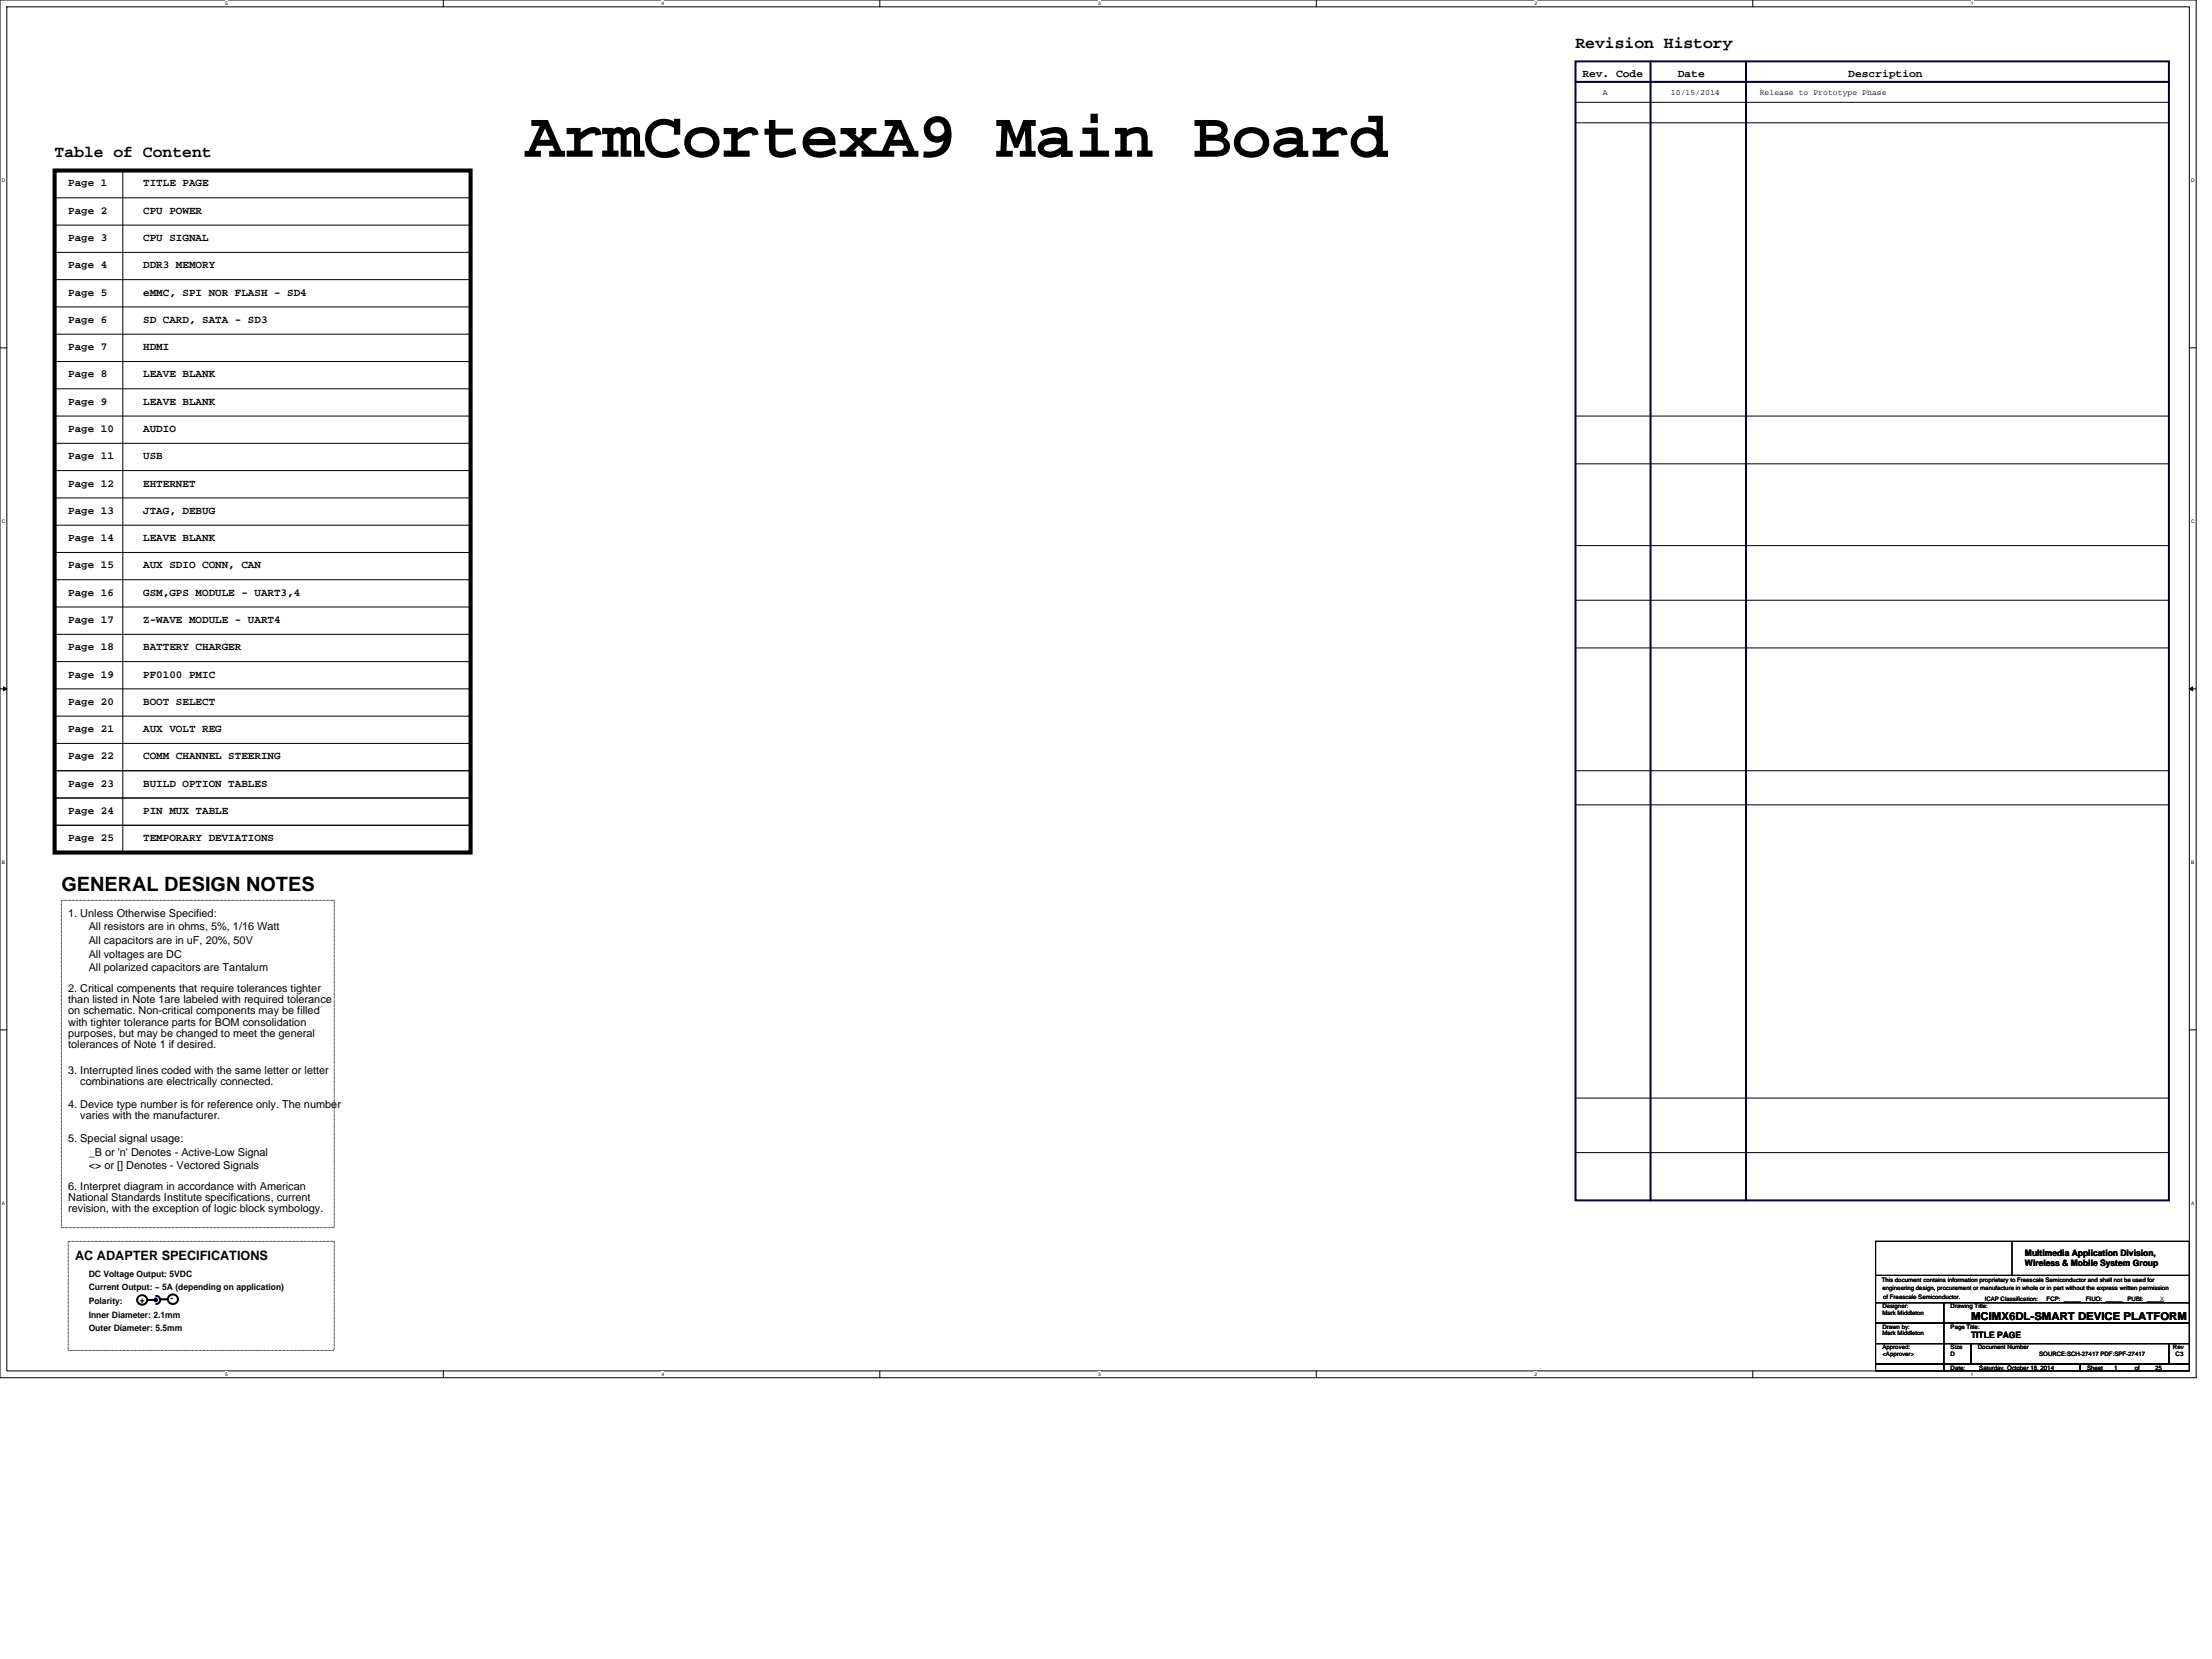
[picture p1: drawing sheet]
<svg xmlns="http://www.w3.org/2000/svg" width="610mm" height="457mm" viewBox="0 0 610 457" stroke-linecap="round" stroke-linejoin="round" font-family="sans-serif">
<defs><g id="words">
<text font-size="18" x="144.7" y="43.2">ArmCortexA9 Main Board</text>
<text font-size="5.4" x="16.9" y="245.5">GENERAL DESIGN NOTES</text>
<g font-size="4.5">
<text x="434.2" y="13.2">Revision History</text>
<text x="15" y="43.3">Table of Content</text>
</g>
<text font-size="3.6" x="20.7" y="347.3">AC ADAPTER SPECIFICATIONS</text>
<g font-size="3">
<text x="436.1" y="21.3">Rev. Code</text>
<text x="462.4" y="21.3">Date</text>
<text x="509.4" y="21.3">Description</text>
<text x="18.8" y="51.4">Page 1</text>
<text x="39.5" y="51.4">TITLE PAGE</text>
<text x="18.8" y="58.9">Page 2</text>
<text x="39.5" y="58.9">CPU POWER</text>
<text x="18.8" y="66.4">Page 3</text>
<text x="39.5" y="66.4">CPU SIGNAL</text>
<text x="18.8" y="74">Page 4</text>
<text x="39.5" y="74">DDR3 MEMORY</text>
<text x="18.8" y="81.5">Page 5</text>
<text x="39.5" y="81.5">eMMC, SPI NOR FLASH - SD4</text>
<text x="18.8" y="89">Page 6</text>
<text x="39.5" y="89">SD CARD, SATA - SD3</text>
<text x="18.8" y="96.5">Page 7</text>
<text x="39.5" y="96.5">HDMI</text>
<text x="18.8" y="104">Page 8</text>
<text x="39.5" y="104">LEAVE BLANK</text>
<text x="18.8" y="111.5">Page 9</text>
<text x="39.5" y="111.5">LEAVE BLANK</text>
<text x="18.8" y="119.1">Page 10</text>
<text x="39.5" y="119.1">AUDIO</text>
<text x="18.8" y="126.6">Page 11</text>
<text x="39.5" y="126.6">USB</text>
<text x="18.8" y="134.1">Page 12</text>
<text x="39.5" y="134.1">EHTERNET</text>
<text x="18.8" y="141.6">Page 13</text>
<text x="39.5" y="141.6">JTAG, DEBUG</text>
<text x="18.8" y="149.1">Page 14</text>
<text x="39.5" y="149.1">LEAVE BLANK</text>
<text x="18.8" y="156.7">Page 15</text>
<text x="39.5" y="156.7">AUX SDIO CONN, CAN</text>
<text x="18.8" y="164.2">Page 16</text>
<text x="39.5" y="164.2">GSM,GPS MODULE - UART3,4</text>
<text x="18.8" y="171.7">Page 17</text>
<text x="39.5" y="171.7">Z-WAVE MODULE - UART4</text>
<text x="18.8" y="179.2">Page 18</text>
<text x="39.5" y="179.2">BATTERY CHARGER</text>
<text x="18.8" y="186.7">Page 19</text>
<text x="39.5" y="186.7">PF0100 PMIC</text>
<text x="18.8" y="194.2">Page 20</text>
<text x="39.5" y="194.2">BOOT SELECT</text>
<text x="18.8" y="201.8">Page 21</text>
<text x="39.5" y="201.8">AUX VOLT REG</text>
<text x="18.8" y="209.3">Page 22</text>
<text x="39.5" y="209.3">COMM CHANNEL STEERING</text>
<text x="18.8" y="216.8">Page 23</text>
<text x="39.5" y="216.8">BUILD OPTION TABLES</text>
<text x="18.8" y="224.3">Page 24</text>
<text x="39.5" y="224.3">PIN MUX TABLE</text>
<text x="18.8" y="231.8">Page 25</text>
<text x="39.5" y="231.8">TEMPORARY DEVIATIONS</text>
<text x="18.8" y="252.7">1. Unless Otherwise Specified:</text>
<text x="24.4" y="256.4">All resistors are in ohms, 5%, 1/16 Watt</text>
<text x="24.4" y="260.2">All capacitors are in uF, 20%, 50V</text>
<text x="24.4" y="263.9">All voltages are DC</text>
<text x="24.4" y="267.7">All polarized capacitors are Tantalum</text>
<text x="18.8" y="273.3">2. Critical compenents that require tolerances tighter</text>
<text x="18.8" y="276.5">than listed in Note 1are labeled with required tolerance</text>
<text x="18.8" y="279.6">on schematic. Non-critical components may be filled</text>
<text x="18.8" y="282.7">with tighter tolerance parts for BOM consolidation</text>
<text x="18.8" y="285.8">purposes, but may be changed to meet the general</text>
<text x="18.8" y="288.9">tolerances of Note 1 if desired.</text>
<text x="18.8" y="295.9">3. Interrupted lines coded with the same letter or letter</text>
<text x="22.1" y="299">combinations are electrically connected.</text>
<text x="18.8" y="305.3">4. Device type number is for reference only. The number</text>
<text x="22.1" y="308.4">varies with the manufacturer.</text>
<text x="18.8" y="314.7">5. Special signal usage:</text>
<text x="24.4" y="318.5">_B or 'n' Denotes - Active-Low Signal</text>
<text x="24.4" y="322.2">&lt;&gt; or [] Denotes - Vectored Signals</text>
<text x="18.8" y="327.9">6. Interpret diagram in accordance with American</text>
<text x="18.8" y="331">National Standards Institute specifications, current</text>
<text x="18.8" y="334.1">revision, with the exception of logic block symbology.</text>
<text x="543.2" y="363.7">MCIMX6DL-SMART DEVICE PLATFORM</text>
</g>
<g font-size="2.4">
<text x="558.1" y="346.2">Multimedia Application Division,</text>
<text x="24.4" y="351.9">DC Voltage Output: 5VDC</text>
<text x="558.1" y="348.8">Wireless &amp; Mobile System Group</text>
<text x="24.4" y="359.4">Polarity:</text>
<text x="24.4" y="355.6">Current Output: ~ 5A (depending on application)</text>
<text x="38.5" y="359">+</text>
<text x="47" y="358.6">-</text>
<text x="24.4" y="363.2">Inner Diameter: 2.1mm</text>
<text x="24.4" y="366.9">Outer Diameter: 5.5mm</text>
<text x="543.2" y="368.8">TITLE PAGE</text>
</g>
<g font-size="2.2">
<text x="441.7" y="26.2">A</text>
<text x="460.5" y="26.2">10/15/2014</text>
<text x="484.9" y="26.2">Release to Prototype Phase</text>
</g>
<g font-size="1.7">
<text x="518.6" y="353.4">This document contains information proprietary to Freescale Semiconductor and shall not be used for</text>
<text x="518.8" y="355.6">engineering design, procurement or manufacture in whole or in part without the express written permission</text>
<text x="519" y="358.1">of Freescale Semiconductor.</text>
<text x="547" y="358.6">ICAP Classification:</text>
<text x="564" y="358.6">FCP: _____</text>
<text x="574.9" y="358.6">FIUO: _____</text>
<text x="586.3" y="358.6">PUBI: _____</text>
<text x="595.3" y="358.6">X</text>
<text x="518.8" y="360.5">Designer:</text>
<text x="518.8" y="362.4">Mark Middleton</text>
<text x="537.6" y="360.5">Drawing Title:</text>
<text x="518.8" y="366.1">Drawn by:</text>
<text x="518.8" y="371.8">Approved:</text>
<text x="518.8" y="368">Mark Middleton</text>
<text x="537.6" y="371.8">Size</text>
<text x="537.6" y="366.1">Page Title:</text>
<text x="545.1" y="371.8">Document Number</text>
<text x="598.8" y="371.8">Rev</text>
<text x="518.8" y="373.7">&lt;Approver&gt;</text>
<text x="537.6" y="377.4">Date:</text>
<text x="537.6" y="373.7">D</text>
<text x="545.5" y="377.4">Saturday, October 18, 2014</text>
<text x="562" y="373.7">SOURCE:SCH-27417 PDF:SPF-27417</text>
<text x="575.2" y="377.4">Sheet</text>
<text x="582.7" y="377.4">1</text>
<text x="588.3" y="377.4">of</text>
<text x="594" y="377.4">25</text>
<text x="599.6" y="373.7">C3</text>
</g>
<g font-size="1.3">
<text x="62" y="1.4">5</text>
<text x="182.3" y="1.4">4</text>
<text x="302.6" y="1.4">3</text>
<text x="422.9" y="1.4">2</text>
<text x="543.2" y="1.4">1</text>
<text x=".5" y="50.1">D</text>
<text x="603.8" y="50.1">D</text>
<text x=".5" y="144.1">C</text>
<text x="603.8" y="144.1">C</text>
<text x=".5" y="238">B</text>
<text x="603.8" y="238">B</text>
<text x=".5" y="332">A</text>
<text x="603.8" y="332">A</text>
<text x="62" y="379.2">5</text>
<text x="182.3" y="379.2">4</text>
<text x="302.6" y="379.2">3</text>
<text x="422.9" y="379.2">2</text>
<text x="543.2" y="379.2">1</text>
</g>
</g></defs>
<path d="M0 0h605.2v379.7h-605.2zM1.9 1.9h601.5v375.9h-601.5z" fill="none" stroke="#000" stroke-width=".28"/>
<g fill="#fff">
<path d="M62 .2h.8v1.5h-.8z"/>
<path d="M62 378h.8v1.5h-.8z"/>
</g>
<path d="M122.2 0v1.9M122.2 377.8v1.9" fill="none" stroke="#000" stroke-width=".28"/>
<g fill="#fff">
<path d="M182.3 .2h.7v1.5h-.7z"/>
<path d="M182.3 378h.7v1.5h-.7z"/>
</g>
<path d="M242.5 0v1.9M242.5 377.8v1.9" fill="none" stroke="#000" stroke-width=".28"/>
<g fill="#fff">
<path d="M302.6 .2h.7v1.5h-.7z"/>
<path d="M302.6 378h.7v1.5h-.7z"/>
</g>
<path d="M362.8 0v1.9M362.8 377.8v1.9" fill="none" stroke="#000" stroke-width=".28"/>
<g fill="#fff">
<path d="M422.9 .2h.7v1.5h-.7z"/>
<path d="M422.9 378h.7v1.5h-.7z"/>
</g>
<path d="M483 0v1.9M483 377.8v1.9" fill="none" stroke="#000" stroke-width=".28"/>
<g fill="#fff">
<path d="M543.2 .2h.7v1.5h-.7z"/>
<path d="M543.2 378h.7v1.5h-.7z"/>
<path d="M.5 48.9h.9v1.5h-.9z"/>
<path d="M603.8 48.9h1v1.5h-1z"/>
<path d="M.5 142.9h.9v1.5h-.9z"/>
<path d="M603.8 142.9h1v1.5h-1z"/>
</g>
<path d="M0 95.9h1.9M603.4 95.9h1.8" fill="none" stroke="#000" stroke-width=".28"/>
<g fill="#fff">
<path d="M.5 236.8h.9v1.5h-.9z"/>
<path d="M603.8 236.8h.9v1.5h-.9z"/>
</g>
<path d="M0 189.8h1.9M603.4 189.8h1.8" fill="none" stroke="#000" stroke-width=".28"/>
<path d="M1 189.3l.9 .5-.9 .6zM603.4 189.8l.9-.5v1.1z" fill="#000" stroke="#000" stroke-width=".28"/>
<g fill="#fff">
<path d="M.5 330.8h.9v1.5h-.9z"/>
<path d="M603.8 330.8h.9v1.5h-.9z"/>
</g>
<g fill="none" stroke="#000" stroke-width=".28">
<path d="M434.2 28.2h163.5M434.2 33.8h163.5M15 54.5h114.7M33.8 47v187.9M15 62h114.7M15 77.1h114.7M15 69.6h114.7M15 92.1h114.7M15 84.6h114.7M15 99.6h114.7M15 107.1h114.7M15 114.7h114.7"/>
<path d="M434.2 114.7h163.5M15 122.2h114.7M15 137.2h114.7M15 129.7h114.7M434.2 127.8h163.5M15 144.7h114.7M15 152.3h114.7M15 159.8h114.7M434.2 150.4h163.5M15 167.3h114.7M15 174.8h114.7M434.2 165.4h163.5"/>
<path d="M434.2 178.6h163.5M15 182.3h114.7M15 197.4h114.7M15 189.8h114.7M15 219.9h114.7M15 204.9h114.7M15 212.4h114.7M434.2 212.4h163.5M15 227.4h114.7M434.2 221.8h163.5M0 283.8h1.9M603.4 283.8h1.8"/>
<path d="M434.2 302.6h163.5M434.2 317.6h163.5M516.9 359h18.8v5.6h-18.8zM516.9 351.5h86.5v7.5h-86.5zM516.9 342.1h86.5v9.4h-86.5zM535.7 359h67.7v5.6h-67.7zM554.5 342.1v9.4M516.9 364.6h18.8v5.7h-18.8zM516.9 370.3h18.8v5.6h-18.8zM516.9 375.9h18.8v1.9h-18.8zM535.7 364.6h67.7v5.7h-67.7zM535.7 370.3h7.5v5.6h-7.5z"/>
<path d="M535.7 375.9h37.6v1.9h-37.6zM543.2 370.3h54.5v5.6h-54.5zM573.3 375.9h30.1v1.9h-30.1zM597.7 370.3h5.7v5.6h-5.7z"/>
</g>
<path d="M434.2 16.9h163.5v313.9h-163.5zM454.9 16.9v313.9M481.2 16.9v313.9M434.2 22.6h163.5" fill="none" stroke="#000040" stroke-width=".55"/>
<g fill="none" stroke="#000" stroke-width=".55">
<path d="M40.6 358.2h2.3M43 357.1a1.12 1.12 0 0 1 1.2 1.1 1.12 1.12 0 0 1-1.2 1.2M44.2 358.1h1.9"/>
<circle cx="39.2" cy="358.3" r="1.36"/>
<circle cx="47.7" cy="358.1" r="1.36"/>
</g>
<circle cx="42.9" cy="358.2" r=".51" fill="#000040" stroke="#000040" stroke-width=".28"/>
<path d="M16.9 248.1h75.2v90.2h-75.2zM18.8 342.1h73.3v30.1h-73.3z" fill="none" stroke="#000" stroke-width=".28" stroke-dasharray="0 .3"/>
<path d="M15 47h114.7v187.9h-114.7z" fill="none" stroke="#000" stroke-width="1.1"/>
<use href="#words"/>
</svg>
